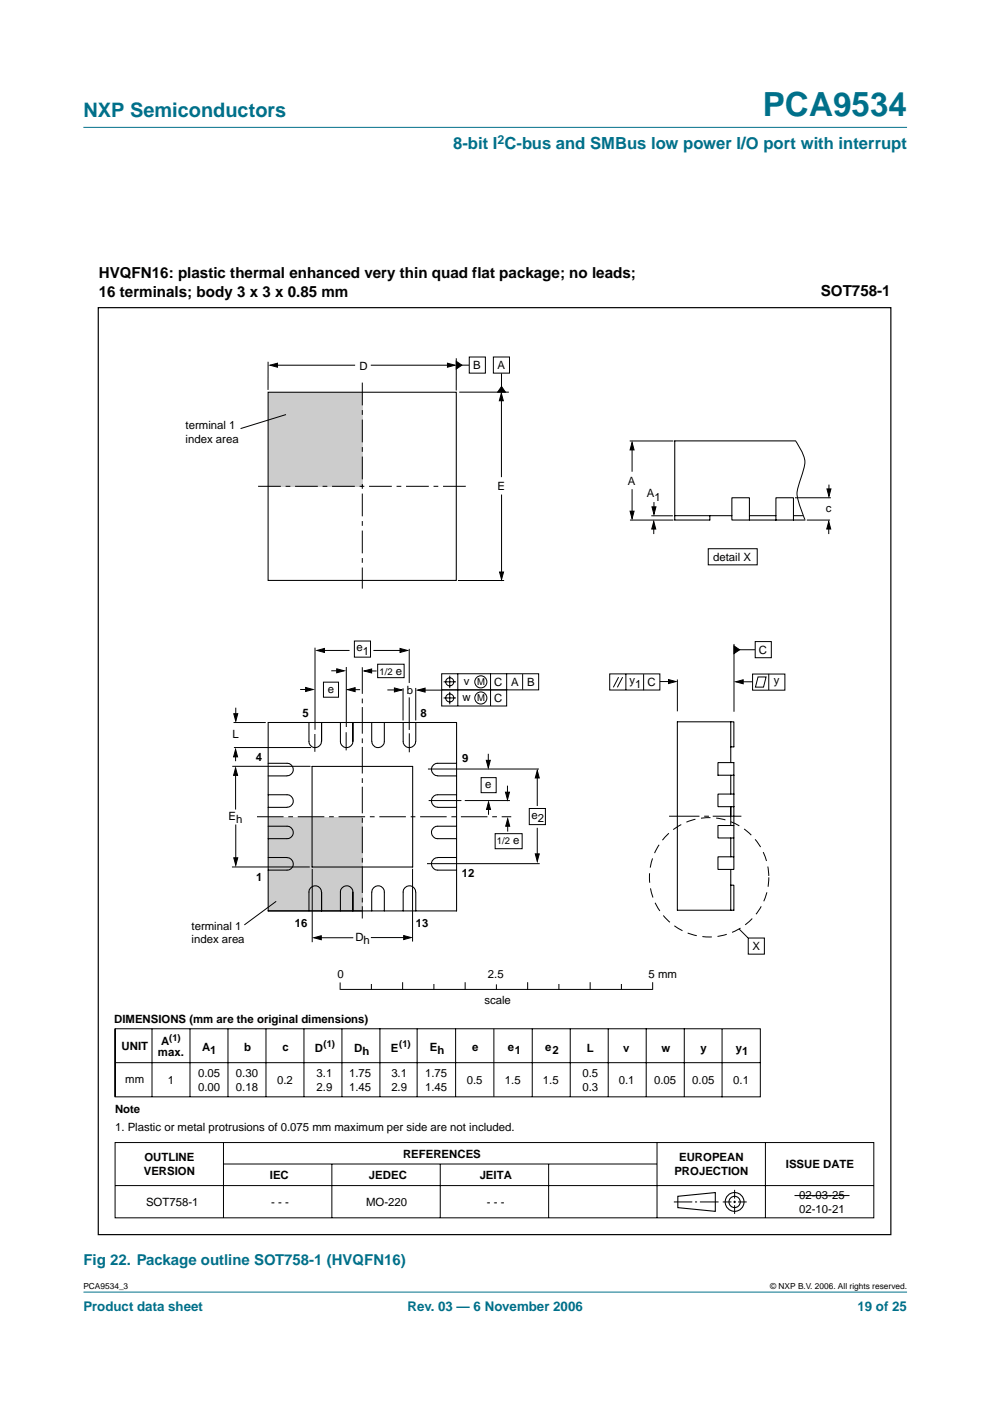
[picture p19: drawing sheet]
<svg xmlns="http://www.w3.org/2000/svg" width="210mm" height="297mm" viewBox="0 0 210 297" stroke-linecap="round" stroke-linejoin="round" font-family="sans-serif">
<defs><g id="words">
<text font-size="7.1" fill="#00708a" x="161.7" y="24.7">PCA9534</text>
<text font-size="4.2" fill="#00708a" x="17.7" y="24.9">NXP Semiconductors</text>
<text font-size="3.5" fill="#00708a" x="96.1" y="31.6">8-bit I C-bus and SMBus low power I/O port with interrupt</text>
<g font-size="3.2">
<text x="20.9" y="59">HVQFN16: plastic thermal enhanced very thin quad flat package; no leads;</text>
<text x="20.9" y="63">16 terminals; body 3 x 3 x 0.85 mm</text>
<text x="174" y="62.8">SOT758-1</text>
</g>
<text font-size="3.2" fill="#00708a" x="17.7" y="268.3">Fig 22. Package outline SOT758-1 (HVQFN16)</text>
<g font-size="2.8" fill="#00708a">
<text x="17.7" y="278">Product data sheet</text>
<text x="86.4" y="278">Rev. 03 — 6 November 2006</text>
<text x="181.8" y="278">19 of 25</text>
</g>
<text font-size="2.6" fill="#00708a" x="105.5" y="30.5">2</text>
<g font-size="2.4">
<text x="76.2" y="78.5">D</text>
<text x="100.4" y="78.2">B</text>
<text x="105.5" y="78.2">A</text>
<text x="39.4" y="91.1">terminal 1</text>
<text x="39.4" y="94">index area</text>
<text x="105.4" y="103.9">E</text>
<text x="133.1" y="102.9">A</text>
<text x="137.1" y="105.4">A</text>
<text x="138.7" y="106.2">1</text>
<text x="175.1" y="108.6">c</text>
<text x="151.2" y="118.9">detail X</text>
<text x="75.6" y="138">e</text>
<text x="76.9" y="138.8">1</text>
<text x="83.9" y="143">e</text>
<text x="160.9" y="138.6">C</text>
<text x="69.5" y="146.9">e</text>
<text x="86.2" y="147.1">b</text>
<text x="98.1" y="148.7">w</text>
<text x="98.4" y="145.3">v</text>
<text x="104.8" y="145.4">C</text>
<text x="104.8" y="148.8">C</text>
<text x="108.4" y="145.4">A</text>
<text x="111.8" y="145.4">B</text>
<text x="133.4" y="145">y</text>
<text x="134.6" y="145.8">1</text>
<text x="137.3" y="145.5">C</text>
<text x="164.1" y="144.9">y</text>
<text x="64.1" y="152">5</text>
<text x="89.2" y="152">8</text>
<text x="49.3" y="156.4">L</text>
<text x="54.2" y="161.4">4</text>
<text x="98" y="161.7">9</text>
<text x="102.9" y="167.2">e</text>
<text x="48.5" y="173.8">E</text>
<text x="112.7" y="173.6">e</text>
<text x="50.1" y="174.6">h</text>
<text x="108.8" y="179">e</text>
<text x="114" y="174.4">2</text>
<text x="97.9" y="185.9">12</text>
<text x="54.3" y="186.8">1</text>
<text x="40.6" y="197.1">terminal 1</text>
<text x="62.5" y="196.5">16</text>
<text x="88.1" y="196.5">13</text>
<text x="40.6" y="200">index area</text>
<text x="75.4" y="199.4">D</text>
<text x="77.1" y="200.2">h</text>
<text x="159.5" y="201.4">X</text>
<text x="71.6" y="207.3">0</text>
<text x="103.5" y="207.3">2.5</text>
<text x="137.5" y="207.3">5 mm</text>
<text x="102.7" y="213">scale</text>
<text x="24.2" y="217">DIMENSIONS (mm are the original dimensions)</text>
<text x="34.1" y="221.6">A</text>
<text x="25.8" y="222.6">UNIT</text>
<text x="33.5" y="224">max.</text>
<text x="42.8" y="222.9">A</text>
<text x="44.6" y="223.5">1</text>
<text x="51.8" y="222.9">b</text>
<text x="59.9" y="222.9">c</text>
<text x="66.8" y="223">D</text>
<text x="75.1" y="223">D</text>
<text x="76.8" y="223.8">h</text>
<text x="82.9" y="223">E</text>
<text x="91.2" y="222.9">E</text>
<text x="92.8" y="223.5">h</text>
<text x="100.1" y="222.9">e</text>
<text x="107.6" y="222.9">e</text>
<text x="109.2" y="223.5">1</text>
<text x="115.6" y="222.9">e</text>
<text x="117.1" y="223.5">2</text>
<text x="124.4" y="223">L</text>
<text x="132.1" y="223.1">v</text>
<text x="140.2" y="223.1">w</text>
<text x="148.5" y="223.1">y</text>
<text x="156" y="223">y</text>
<text x="157.4" y="223.8">1</text>
<text x="26.6" y="229.6">mm</text>
<text x="35.6" y="229.9">1</text>
<text x="42" y="228.4">0.05</text>
<text x="42" y="231.3">0.00</text>
<text x="50" y="228.4">0.30</text>
<text x="50" y="231.3">0.18</text>
<text x="58.7" y="229.9">0.2</text>
<text x="67.1" y="228.4">3.1</text>
<text x="67.1" y="231.3">2.9</text>
<text x="74" y="228.4">1.75</text>
<text x="74" y="231.3">1.45</text>
<text x="83" y="228.4">3.1</text>
<text x="83" y="231.3">2.9</text>
<text x="90.1" y="228.4">1.75</text>
<text x="90.1" y="231.3">1.45</text>
<text x="99" y="229.9">0.5</text>
<text x="107" y="229.9">1.5</text>
<text x="115.1" y="229.9">1.5</text>
<text x="123.5" y="228.4">0.5</text>
<text x="123.5" y="231.3">0.3</text>
<text x="131.2" y="229.9">0.1</text>
<text x="138.7" y="229.9">0.05</text>
<text x="146.8" y="229.8">0.05</text>
<text x="155.5" y="229.8">0.1</text>
<text x="24.4" y="236.1">Note</text>
<text x="24.4" y="239.7">1. Plastic or metal protrusions of 0.075 mm maximum per side are not included.</text>
<text x="85.5" y="245.5">REFERENCES</text>
<text x="30.5" y="249.1">VERSION</text>
<text x="30.6" y="246.2">OUTLINE</text>
<text x="57.2" y="250.1">IEC</text>
<text x="78.2" y="250.1">JEDEC</text>
<text x="101.7" y="250.1">JEITA</text>
<text x="143" y="249.1">PROJECTION</text>
<text x="144" y="246.2">EUROPEAN</text>
<text x="166.6" y="247.7">ISSUE DATE</text>
<text x="31" y="255.7">SOT758-1</text>
<text x="57.5" y="255.7">- - -</text>
<text x="77.6" y="255.7">MO-220</text>
<text x="103.2" y="255.7">- - -</text>
<text x="169.5" y="254.2">02-03-25</text>
<text x="169.5" y="257.2">02-10-21</text>
</g>
<g font-size="2">
<text x="80.5" y="143">1/2</text>
<text x="101.2" y="145.3">M</text>
<text x="101.2" y="148.7">M</text>
<text x="105.4" y="179">1/2</text>
<text x="35.9" y="220.8">(1)</text>
<text x="68.6" y="222">(1)</text>
<text x="84.6" y="222">(1)</text>
</g>
<g font-size="1.8">
<text x="17.7" y="273.4">PCA9534_3</text>
<text x="163.3" y="273.4">© NXP B.V. 2006. All rights reserved.</text>
</g>
</g></defs>
<g fill="#00708a" stroke="#00708a" stroke-width=".21">
<path d="M17.7 273.9h174.6z"/>
<path d="M17.7 27h174.6z"/>
</g>
<g fill="#ccc">
<path d="M56.9 173.2h19.9v19.9h-19.9z"/>
<path d="M56.9 83.1h19.9v20.1h-19.9z"/>
</g>
<g fill="none" stroke="#000" stroke-width=".21">
<path d="M56.8 76.7v6M58.3 77.4h17M78.6 77.4h16.8M96.7 76v6.8M97.3 77.4h2.1M99.5 75.7h3.4v3.4h-3.4zM104.6 75.7h3.4v3.4h-3.4zM106.3 79.2v3.4M60.6 87.9l-9.6 3M97.4 83.1h10.5M106.3 84.4v16.8M133.5 93.5h9.3"/>
<path d="M134 94.8v5.2M168.7 93.5l.8 1.2a5.4 5.4 0 0 1 .6 5.7l-.6 1.9a5.6 5.6 0 0 0 0 4.8l1.2 3.1M106.3 104.9v16.7M133.6 110.3h9.2M134 103.7v5.2M138.1 109.4h4.6M138.6 111.5v1.7M138.7 106.4v1.6M150.2 116.3h10.3v3.5h-10.3zM168.6 105.5h7.6M171.1 110.3h4.9M175.7 111.5v1.7"/>
<path d="M175.8 102.7v1.5M66.8 137.3v17.4M68.2 137.9h5.9M75.1 135.9h3.5v3.4h-3.5zM79.2 137.9h5.9M86.8 137.6v7.2M97.1 123.1h9.8M155.6 136.5v14.4M156.2 137.8h3.9M160.1 136h3.4v3.4h-3.4zM49.5 153.2h6.8M49.6 158.5h16.4"/>
<path d="M50 159.6v1.8M50 150v2.1M63.6 146.2h2M66.8 155.6v3.8M68.6 144.6h3.2v3.2h-3.2zM70.2 142.2h2M73.4 155.2v3.9M73.4 141.4v12.7M74.5 146.2h1.8M78 142.3h1.8M80.1 140.8h5.6v2.9h-5.6zM82.1 146.3h2.1"/>
<path d="M85.5 145.9v6.9M86.8 147.9v6.9M86.8 155.5v4M88.1 145.9v6.9M89 146.3h4.6M93.6 142.8h20.6v3.5h-20.6zM93.6 146.3h13.8v3.4h-13.8zM94.1 144.6h2.6M94.1 148h2.6M95.4 143.3v2.6M95.4 146.7v2.6M97.1 142.8v6.9"/>
<path d="M103.5 159.8v2.5M104 142.9v6.8M107.4 142.8v3.5M110.8 142.9v3.3M129.3 142.9h10.6v3.4h-10.6zM131.2 143.6l-1.2 2.1M132 143.6l-1.1 2.1M132.7 142.9v3.4M136.5 142.9v3.4M139.9 144.5h2.5M143.6 144.1v6.7M156.5 144.6h3"/>
<path d="M159.6 142.9h6.8v3.4h-6.8zM160.7 143.5h1.7l-.5 2.2h-1.7zM163 142.9v3.4M49.2 162.5h16.6M50 163.6v8M50 174.8v7.8M76.7 173.2h.1M90.7 163h23.6M90.9 169.7h6.9M98.5 169.7h9.6M102 164.9h3.2v3.2h-3.2zM103.6 171v1.7"/>
<path d="M105 176.8h5.7v3.1h-5.7zM107.6 166.6v2.5M107.6 174.6v1.7M112.2 171.4h3.4v3.4h-3.4zM113.9 164.3v6.6M113.9 175.5v6.6M49.2 183.8h16.5M58.6 191.1l-6.8 5M66.2 184.2v15.6M67.3 198.8h7.6M78.6 198.8h7.8M87.5 184.2v15.4"/>
<path d="M90.5 183.1h23.9M156.7 196.9l1.9 1.9M158.6 198.9h3.5v3.4h-3.5zM24.4 218.1h136.8v14.5h-136.8zM24.4 218.1v14.4M32.2 218.1v14.4M40.3 218.1v14.4M48.3 218.1v14.4M56.4 218.1v14.4M64.4 218.1v14.4M72.1 208.4v1.4M72.1 209.8h66.3"/>
<path d="M72.5 218.1v14.4M78.7 208.7v1.1M80.6 218.1v14.4M85.4 208.4v1.4M88.4 218.1v14.4M92 208.7v1.1M96.6 218.1v14.4M98.6 208.4v1.4M104.7 218.1v14.4M105.2 208.8v1M111.9 208.4v1.4M112.8 218.1v14.4"/>
<path d="M118.5 208.7v1.1M120.9 218.1v14.4M125.1 208.4v1.4M129 218.1v14.4M131.8 208.7v1.1M137 218.1v14.4M138.4 208.4v1.4M145.1 218.1v14.4M153.1 218.2v14.4M24.5 225.3h136.7M24.4 242.2h160.9v16h-160.9zM24.4 251.4h160.9"/>
<path d="M47.4 242.3v15.9M47.4 246.8h91.8M70.4 246.8v11.4M93.3 246.8v11.4M116.3 246.8v11.4M139.3 242.3v15.9M142.9 254.8h3.9M147.4 254.8h.4M148.4 254.8h4M153.2 254.8h1.9M155.5 254.8h.5M155.8 252.3v1.8"/>
<path d="M155.8 254.6v.5M155.8 255.5v1.9M156.5 254.8h1.8M162.3 242.3v15.9M168.5 253.5h11.6"/>
<circle cx="95.4" cy="148" r=".86"/>
<circle cx="95.4" cy="144.6" r=".86"/>
<circle cx="101.9" cy="144.6" r="1.28"/>
<circle cx="101.9" cy="148" r="1.28"/>
</g>
<g fill="none" stroke="#000" stroke-width=".23">
<path d="M143.7 253.6l8-.8v4l-8-.8z"/>
<circle cx="155.8" cy="254.8" r="1.99"/>
<circle cx="155.8" cy="254.8" r="1.2"/>
</g>
<path d="M20.8 65.2h168.1v196.6h-168.1z" fill="none" stroke="#000" stroke-width=".25"/>
<g fill="#000" stroke="#000" stroke-width=".21">
<path d="M57.2 77.4l1.6-.4v.9zM94.9 77l1.6 .4-1.6 .5zM96.7 76.6l1.2 .8-1.2 .8zM106.3 81.9l.9 1.2h-1.7zM106.3 83.4l.4 1.6h-.8zM134 93.8l.4 1.6h-.8zM133.6 108.4h.8l-.4 1.6zM138.6 110.6l.4 1.6h-.8zM138.2 107.5h.9l-.4 1.6zM175.7 110.6l.4 1.6h-.8zM175.3 103.7h.9l-.4 1.5zM67.2 137.9l1.6-.4v.8z"/>
<path d="M84.8 137.5l1.6 .4-1.6 .4zM105.9 121.3h.9l-.5 1.6zM155.6 136.9l1.2 .9-1.2 .8zM49.6 151.3h.8l-.4 1.6zM64.8 145.8l1.6 .4-1.6 .4zM71.4 141.8l1.6 .4-1.6 .4zM73.7 146.2l1.6-.4v.8zM77.2 142.3l1.6-.5v.9zM83.6 145.9l1.6 .4-1.6 .4zM88.5 146.3l1.6-.4v.8zM141.7 144.1l1.6 .4-1.6 .4zM156 144.6l1.6-.5v.9z"/>
<path d="M50 158.9l.4 1.6h-.9zM50 162.8l.4 1.6h-.9zM103.1 161.2h.9l-.5 1.6zM103.6 170l.4 1.6h-.8zM107.2 168h.8l-.4 1.5zM107.6 173.6l.5 1.6h-.9zM113.9 163.4l.4 1.5h-.8zM49.6 181.9h.8l-.4 1.6zM66.5 198.8l1.6-.4v.8zM85.6 198.4l1.6 .4-1.6 .4zM113.5 181h.8l-.4 1.6z"/>
</g>
<path d="M76.8 81.1v43.7M54.7 103.1h44.6" fill="none" stroke="#000" stroke-width=".21" stroke-dasharray="4.8 1 1 1" stroke-linecap="butt"/>
<path d="M54.5 173.2h53.9" fill="none" stroke="#000" stroke-width=".21" stroke-dasharray="5.6 1 1 1" stroke-linecap="butt"/>
<path d="M76.8 141.5v53.2" fill="none" stroke="#000" stroke-width=".21" stroke-dasharray="5.6 1 1 .8" stroke-linecap="butt"/>
<path d="M141.9 173.1h15.3" fill="none" stroke="#000" stroke-width=".21" stroke-dasharray="6.4 1 1 .8" stroke-linecap="butt"/>
<circle cx="150.3" cy="186" r="12.7" fill="none" stroke="#000" stroke-width=".21" stroke-dasharray="2 1.2" stroke-linecap="butt"/>
<g fill="none" stroke="#000" stroke-width=".22">
<path d="M56.8 83.2h39.9v39.9h-39.9zM168.7 93.5h-25.6v16.8h7.4v-1M143.1 109.3h12.1M155.2 105.5h3.7v4.8h-3.7zM158.9 109.3h5.6M158.9 110.3h11.8M164.5 110.3v-4.8h3.7v4.8M168.2 109.3h2M56.9 153.2h39.9v39.9h-39.9zM65.5 153.2v4a1.32 1.32 0 0 0 1.3 1.3 1.32 1.32 0 0 0 1.3-1.3M68.2 157.2v-4v4M72.2 153.2v4a1.32 1.32 0 0 0 1.3 1.3 1.32 1.32 0 0 0 1.3-1.3"/>
<path d="M74.8 157.2v-4v4M78.8 153.2v4M81.5 153.2v4a1.32 1.32 0 0 1-1.3 1.3 1.32 1.32 0 0 1-1.4-1.3M85.5 153.2v4a1.32 1.32 0 0 0 1.3 1.3 1.32 1.32 0 0 0 1.3-1.3M88.2 153.2v4M154.9 153h.7v5.4h-.7M154.9 153h-11.3v40h12v-5.3h-.7M154.9 153v8.7M56.9 175.2h4a1.32 1.32 0 0 1 1.3 1.3 1.32 1.32 0 0 1-1.3 1.3h-4M56.9 168.5h4a1.32 1.32 0 0 1 1.3 1.3 1.32 1.32 0 0 1-1.3 1.3l-4 .1M56.9 161.8h4a1.32 1.32 0 0 1 1.3 1.4 1.32 1.32 0 0 1-1.3 1.3M56.9 164.5h4"/>
<path d="M66.2 162.5h21.3v21.3h-21.3zM92.8 164.5h4M96.8 168.5h-4a1.32 1.32 0 0 0-1.3 1.3 1.32 1.32 0 0 0 1.3 1.3l4 .1M96.8 161.8h-4a1.32 1.32 0 0 0-1.3 1.4 1.32 1.32 0 0 0 1.3 1.3M96.8 175.2h-4a1.32 1.32 0 0 0-1.3 1.3 1.32 1.32 0 0 0 1.3 1.3h4M152.2 175h3.4v2.7h-3.4zM154.9 164.4v4M154.9 171v4M154.9 177.7v4M155.6 164.4h-3.4v-2.7h3.4v13.3M155.6 168.4h-3.4v2.6h3.4M155.6 177.7v4"/>
<path d="M56.9 181.8h4M60.9 181.8a1.32 1.32 0 0 1 1.3 1.4 1.32 1.32 0 0 1-1.3 1.3h-4M65.5 193.1v-4a1.32 1.32 0 0 1 1.3-1.3 1.32 1.32 0 0 1 1.3 1.3l.1 4M72.2 193.1v-4a1.32 1.32 0 0 1 1.3-1.3 1.32 1.32 0 0 1 1.3 1.3v4M78.8 189.1v4M78.8 189.1a1.32 1.32 0 0 1 1.4-1.3 1.32 1.32 0 0 1 1.3 1.3v4M88.1 189.1a1.32 1.32 0 0 0-1.3-1.3 1.32 1.32 0 0 0-1.3 1.3v4M88.2 189.1v4M92.8 181.8a1.32 1.32 0 0 0-1.3 1.4 1.32 1.32 0 0 0 1.3 1.3h4M92.8 181.8h4M152.2 181.7h3.4v2.6h-3.4zM154.9 184.3v8.7"/>
</g>
<use href="#words"/>
</svg>
